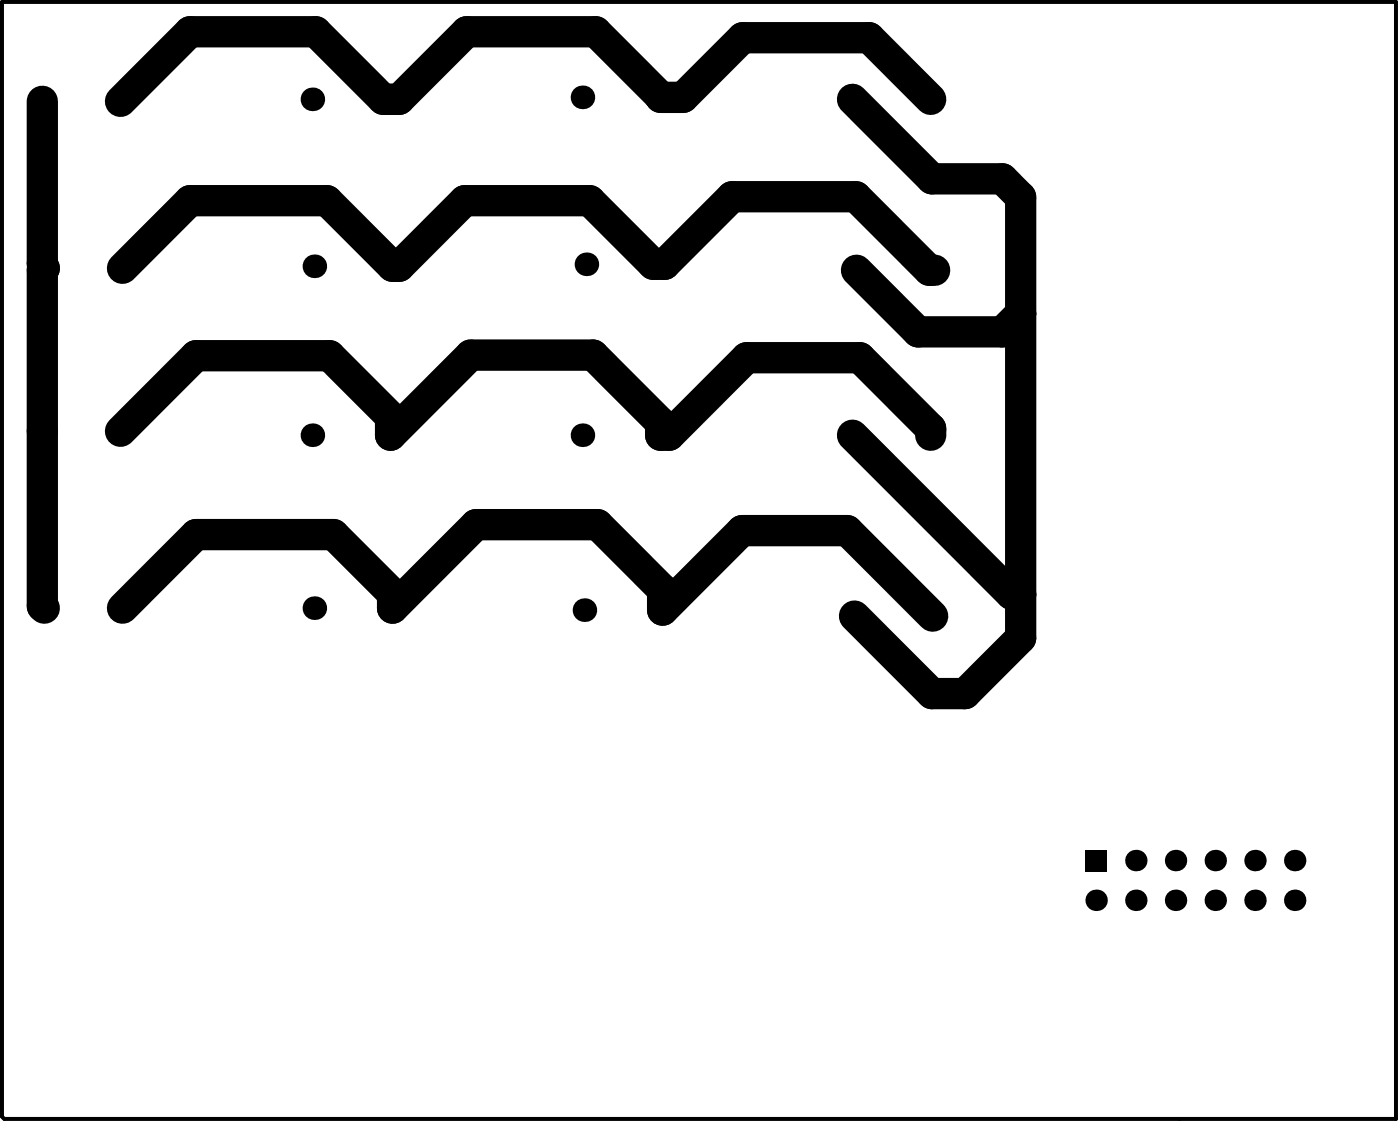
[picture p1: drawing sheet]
<svg xmlns="http://www.w3.org/2000/svg" width="298mm" height="239mm" viewBox="0 0 298 239" stroke-linecap="round" stroke-linejoin="round" font-family="sans-serif">
<path d="M9 21.5v34.5l.1 .6 .3 .4-.4 .5v71.4l.4 .4M181.3 21.1l16.9 16.9h15l3.9 3.9v93.7l-11.9 11.9h-7l-16.5-16.5M197.9 21.1l-13.1-13.1h-26.9l-12.6 12.7h-4.8l-13.8-13.9h-27.5l-14.3 14.3h-3.4l-14.4-14.3h-26.7l-14.8 14.7M26.1 57l14.3-14.3h29.1l14 13.9h1.4l13.9-13.9h26.6l13.5 13.5h2.4l14.4-14.4h26.3l15.6 15.7h1.2M182.2 57.5l13 13.1h18l3.9-3.9M25.6 91.7l16.1-16.1h28.4l13 13v3.9l17-17h26l14.4 14.4v2.6h1.8l16.5-16.4h24.1l15 15v1.4M181.3 92.5l33.8 33.8h2M26.1 129.3l15.6-15.6h29.2l12.6 12.5v3.1l17.7-17.8h25.9l13.8 13.9v4.3l16.9-16.9h22.4l18.2 18.2" fill="none" stroke="#000" stroke-width="6.7"/>
<path d="M.4 .4h296.5v237.5h-296l-.5-.5z" fill="none" stroke="#000" stroke-width=".85"/>
<g fill="#000">
<circle cx="9" cy="21.5" r="2.51"/>
<circle cx="25.6" cy="21.5" r="2.51"/>
<circle cx="66.4" cy="21.1" r="2.51"/>
<circle cx="83.1" cy="21.1" r="2.51"/>
<circle cx="123.9" cy="20.7" r="2.51"/>
<circle cx="140.5" cy="20.7" r="2.51"/>
<circle cx="181.3" cy="21.1" r="2.51"/>
<circle cx="197.9" cy="21.1" r="2.51"/>
<circle cx="9.4" cy="57" r="2.51"/>
<circle cx="26.1" cy="57" r="2.51"/>
<circle cx="66.9" cy="56.6" r="2.51"/>
<circle cx="83.5" cy="56.6" r="2.51"/>
<circle cx="124.7" cy="56.2" r="2.51"/>
<circle cx="141.3" cy="56.2" r="2.51"/>
<circle cx="182.2" cy="57.5" r="2.51"/>
<circle cx="198.8" cy="57.5" r="2.51"/>
<circle cx="9" cy="91.7" r="2.51"/>
<circle cx="25.6" cy="91.7" r="2.51"/>
<circle cx="66.4" cy="92.5" r="2.51"/>
<circle cx="83.1" cy="92.5" r="2.51"/>
<circle cx="123.9" cy="92.5" r="2.51"/>
<circle cx="140.5" cy="92.5" r="2.51"/>
<circle cx="181.3" cy="92.5" r="2.51"/>
<circle cx="197.9" cy="92.5" r="2.51"/>
<circle cx="9.4" cy="129.3" r="2.51"/>
<circle cx="26.1" cy="129.3" r="2.51"/>
<circle cx="66.9" cy="129.3" r="2.51"/>
<circle cx="83.5" cy="129.3" r="2.51"/>
<circle cx="124.3" cy="129.7" r="2.51"/>
<circle cx="140.9" cy="129.7" r="2.51"/>
<circle cx="181.7" cy="131" r="2.51"/>
<circle cx="198.4" cy="131" r="2.51"/>
<circle cx="233.1" cy="191.4" r="2.28"/>
<circle cx="241.6" cy="191.4" r="2.28"/>
<circle cx="241.6" cy="183" r="2.28"/>
<circle cx="250" cy="183" r="2.28"/>
<circle cx="250" cy="191.4" r="2.28"/>
<circle cx="258.5" cy="191.4" r="2.28"/>
<circle cx="258.5" cy="183" r="2.28"/>
<circle cx="266.9" cy="191.4" r="2.28"/>
<circle cx="266.9" cy="183" r="2.28"/>
<circle cx="275.4" cy="183" r="2.28"/>
<circle cx="275.4" cy="191.4" r="2.28"/>
</g>
<path d="M230.8 180.7h4.6v4.5h-4.6z" fill-rule="evenodd" fill="#000"/>
</svg>
